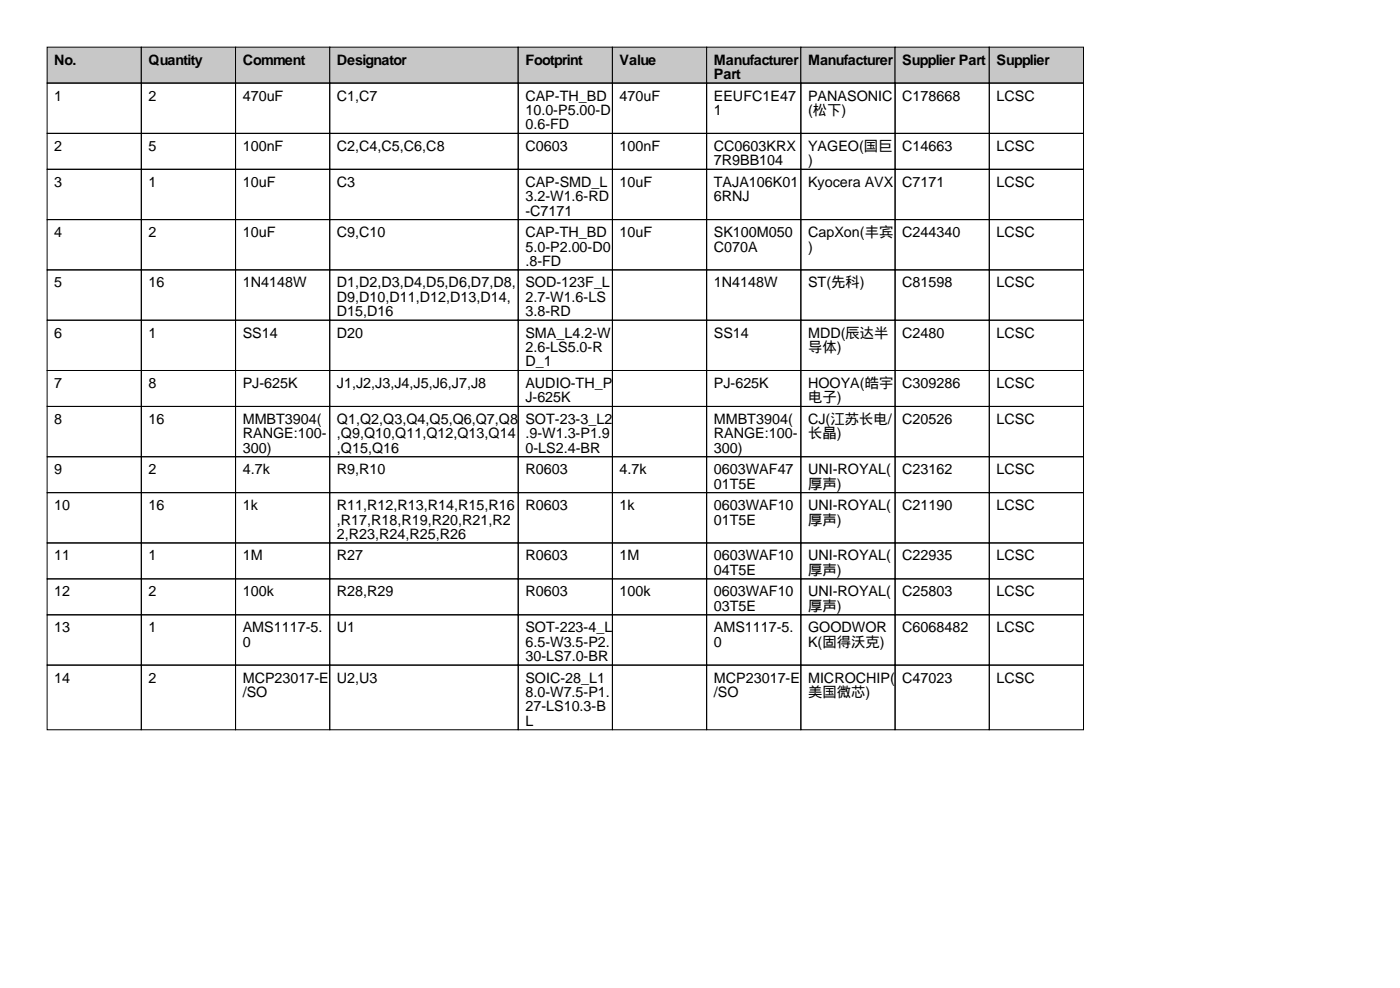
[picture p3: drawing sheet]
<svg xmlns="http://www.w3.org/2000/svg" width="297mm" height="210mm" viewBox="0 0 297 210" stroke-linecap="round" stroke-linejoin="round" font-family="sans-serif">
<defs><g id="words">
<g font-size="3">
<text x="11.5" y="13.7">No.</text>
<text x="31.5" y="13.7">Quantity</text>
<text x="51.5" y="13.7">Comment</text>
<text x="71.5" y="13.7">Designator</text>
<text x="111.5" y="13.7">Footprint</text>
<text x="131.5" y="13.7">Value</text>
<text x="151.5" y="13.7">Manufacturer</text>
<text x="151.5" y="16.8">Part</text>
<text x="171.5" y="13.7">Manufacturer</text>
<text x="191.5" y="13.7">Supplier Part</text>
<text x="211.5" y="13.7">Supplier</text>
<text x="11.5" y="21.3">1</text>
<text x="31.5" y="21.3">2</text>
<text x="51.5" y="21.3">470uF</text>
<text x="71.5" y="21.3">C1,C7</text>
<text x="111.5" y="21.3">CAP-TH_BD</text>
<text x="131.5" y="21.3">470uF</text>
<text x="151.5" y="21.3">EEUFC1E47</text>
<text x="171.5" y="21.3">PANASONIC</text>
<text x="191.5" y="21.3">C178668</text>
<text x="211.5" y="21.3">LCSC</text>
<text x="111.5" y="24.4">10.0-P5.00-D</text>
<text x="111.5" y="27.4">0.6-FD</text>
<text x="151.5" y="24.4">1</text>
<text x="171.5" y="24.4">(松下)</text>
<text x="11.5" y="32">2</text>
<text x="31.5" y="32">5</text>
<text x="51.5" y="32">100nF</text>
<text x="71.5" y="32">C2,C4,C5,C6,C8</text>
<text x="111.5" y="32">C0603</text>
<text x="131.5" y="32">100nF</text>
<text x="151.5" y="32">CC0603KRX</text>
<text x="151.5" y="35.1">7R9BB104</text>
<text x="171.5" y="32">YAGEO(国巨</text>
<text x="171.5" y="35.1">)</text>
<text x="191.5" y="32">C14663</text>
<text x="211.5" y="32">LCSC</text>
<text x="11.5" y="39.6">3</text>
<text x="31.5" y="39.6">1</text>
<text x="51.5" y="39.6">10uF</text>
<text x="71.5" y="39.6">C3</text>
<text x="111.5" y="39.6">CAP-SMD_L</text>
<text x="131.5" y="39.6">10uF</text>
<text x="151.5" y="39.6">TAJA106K01</text>
<text x="171.5" y="39.6">Kyocera AVX</text>
<text x="191.5" y="39.6">C7171</text>
<text x="211.5" y="39.6">LCSC</text>
<text x="111.5" y="42.7">3.2-W1.6-RD</text>
<text x="111.5" y="45.7">-C7171</text>
<text x="151.5" y="42.7">6RNJ</text>
<text x="11.5" y="50.3">4</text>
<text x="31.5" y="50.3">2</text>
<text x="51.5" y="50.3">10uF</text>
<text x="71.5" y="50.3">C9,C10</text>
<text x="111.5" y="50.3">CAP-TH_BD</text>
<text x="111.5" y="53.3">5.0-P2.00-D0</text>
<text x="131.5" y="50.3">10uF</text>
<text x="151.5" y="50.3">SK100M050</text>
<text x="151.5" y="53.3">C070A</text>
<text x="171.5" y="50.3">CapXon(丰宾</text>
<text x="171.5" y="53.3">)</text>
<text x="191.5" y="50.3">C244340</text>
<text x="211.5" y="50.3">LCSC</text>
<text x="111.5" y="56.4">.8-FD</text>
<text x="11.5" y="61">5</text>
<text x="31.5" y="61">16</text>
<text x="51.5" y="61">1N4148W</text>
<text x="71.5" y="61">D1,D2,D3,D4,D5,D6,D7,D8,</text>
<text x="71.5" y="64">D9,D10,D11,D12,D13,D14,</text>
<text x="111.5" y="61">SOD-123F_L</text>
<text x="111.5" y="64">2.7-W1.6-LS</text>
<text x="151.5" y="61">1N4148W</text>
<text x="171.5" y="61">ST(先科)</text>
<text x="191.5" y="61">C81598</text>
<text x="211.5" y="61">LCSC</text>
<text x="11.5" y="71.6">6</text>
<text x="31.5" y="71.6">1</text>
<text x="51.5" y="71.6">SS14</text>
<text x="71.5" y="67.1">D15,D16</text>
<text x="71.5" y="71.6">D20</text>
<text x="111.5" y="67.1">3.8-RD</text>
<text x="111.5" y="71.6">SMA_L4.2-W</text>
<text x="151.5" y="71.6">SS14</text>
<text x="171.5" y="71.6">MDD(辰达半</text>
<text x="191.5" y="71.6">C2480</text>
<text x="211.5" y="71.6">LCSC</text>
<text x="111.5" y="74.7">2.6-LS5.0-R</text>
<text x="111.5" y="77.7">D_1</text>
<text x="171.5" y="74.7">导体)</text>
<text x="11.5" y="82.3">7</text>
<text x="31.5" y="82.3">8</text>
<text x="51.5" y="82.3">PJ-625K</text>
<text x="71.5" y="82.3">J1,J2,J3,J4,J5,J6,J7,J8</text>
<text x="111.5" y="82.3">AUDIO-TH_P</text>
<text x="151.5" y="82.3">PJ-625K</text>
<text x="171.5" y="82.3">HOOYA(皓宇</text>
<text x="191.5" y="82.3">C309286</text>
<text x="211.5" y="82.3">LCSC</text>
<text x="11.5" y="89.9">8</text>
<text x="31.5" y="89.9">16</text>
<text x="51.5" y="89.9">MMBT3904(</text>
<text x="71.5" y="89.9">Q1,Q2,Q3,Q4,Q5,Q6,Q7,Q8</text>
<text x="111.5" y="85.3">J-625K</text>
<text x="111.5" y="89.9">SOT-23-3_L2</text>
<text x="151.5" y="89.9">MMBT3904(</text>
<text x="171.5" y="85.3">电子)</text>
<text x="171.5" y="89.9">CJ(江苏长电/</text>
<text x="191.5" y="89.9">C20526</text>
<text x="211.5" y="89.9">LCSC</text>
<text x="51.5" y="93">RANGE:100-</text>
<text x="71.5" y="93">,Q9,Q10,Q11,Q12,Q13,Q14</text>
<text x="111.5" y="93">.9-W1.3-P1.9</text>
<text x="151.5" y="93">RANGE:100-</text>
<text x="171.5" y="93">长晶)</text>
<text x="11.5" y="100.6">9</text>
<text x="31.5" y="100.6">2</text>
<text x="51.5" y="96">300)</text>
<text x="51.5" y="100.6">4.7k</text>
<text x="71.5" y="96">,Q15,Q16</text>
<text x="71.5" y="100.6">R9,R10</text>
<text x="111.5" y="96">0-LS2.4-BR</text>
<text x="111.5" y="100.6">R0603</text>
<text x="131.5" y="100.6">4.7k</text>
<text x="151.5" y="96">300)</text>
<text x="151.5" y="100.6">0603WAF47</text>
<text x="171.5" y="100.6">UNI-ROYAL(</text>
<text x="191.5" y="100.6">C23162</text>
<text x="211.5" y="100.6">LCSC</text>
<text x="151.5" y="103.6">01T5E</text>
<text x="171.5" y="103.6">厚声)</text>
<text x="11.5" y="108.2">10</text>
<text x="31.5" y="108.2">16</text>
<text x="51.5" y="108.2">1k</text>
<text x="71.5" y="108.2">R11,R12,R13,R14,R15,R16</text>
<text x="71.5" y="111.3">,R17,R18,R19,R20,R21,R2</text>
<text x="111.5" y="108.2">R0603</text>
<text x="131.5" y="108.2">1k</text>
<text x="151.5" y="108.2">0603WAF10</text>
<text x="151.5" y="111.3">01T5E</text>
<text x="171.5" y="108.2">UNI-ROYAL(</text>
<text x="171.5" y="111.3">厚声)</text>
<text x="191.5" y="108.2">C21190</text>
<text x="211.5" y="108.2">LCSC</text>
<text x="11.5" y="118.9">11</text>
<text x="31.5" y="118.9">1</text>
<text x="51.5" y="118.9">1M</text>
<text x="71.5" y="114.3">2,R23,R24,R25,R26</text>
<text x="71.5" y="118.9">R27</text>
<text x="111.5" y="118.9">R0603</text>
<text x="131.5" y="118.9">1M</text>
<text x="151.5" y="118.9">0603WAF10</text>
<text x="171.5" y="118.9">UNI-ROYAL(</text>
<text x="191.5" y="118.9">C22935</text>
<text x="211.5" y="118.9">LCSC</text>
<text x="151.5" y="121.9">04T5E</text>
<text x="171.5" y="121.9">厚声)</text>
<text x="11.5" y="126.5">12</text>
<text x="31.5" y="126.5">2</text>
<text x="51.5" y="126.5">100k</text>
<text x="71.5" y="126.5">R28,R29</text>
<text x="111.5" y="126.5">R0603</text>
<text x="131.5" y="126.5">100k</text>
<text x="151.5" y="126.5">0603WAF10</text>
<text x="151.5" y="129.5">03T5E</text>
<text x="171.5" y="126.5">UNI-ROYAL(</text>
<text x="171.5" y="129.5">厚声)</text>
<text x="191.5" y="126.5">C25803</text>
<text x="211.5" y="126.5">LCSC</text>
<text x="11.5" y="134.1">13</text>
<text x="31.5" y="134.1">1</text>
<text x="51.5" y="134.1">AMS1117-5.</text>
<text x="51.5" y="137.2">0</text>
<text x="71.5" y="134.1">U1</text>
<text x="111.5" y="134.1">SOT-223-4_L</text>
<text x="111.5" y="137.2">6.5-W3.5-P2.</text>
<text x="151.5" y="134.1">AMS1117-5.</text>
<text x="151.5" y="137.2">0</text>
<text x="171.5" y="134.1">GOODWOR</text>
<text x="171.5" y="137.2">K(固得沃克)</text>
<text x="191.5" y="134.1">C6068482</text>
<text x="211.5" y="134.1">LCSC</text>
<text x="111.5" y="140.2">30-LS7.0-BR</text>
<text x="11.5" y="144.8">14</text>
<text x="31.5" y="144.8">2</text>
<text x="51.5" y="144.8">MCP23017-E</text>
<text x="51.5" y="147.8">/SO</text>
<text x="71.5" y="144.8">U2,U3</text>
<text x="111.5" y="144.8">SOIC-28_L1</text>
<text x="111.5" y="147.8">8.0-W7.5-P1.</text>
<text x="151.5" y="144.8">MCP23017-E</text>
<text x="151.5" y="147.8">/SO</text>
<text x="171.5" y="144.8">MICROCHIP(</text>
<text x="171.5" y="147.8">美国微芯)</text>
<text x="191.5" y="144.8">C47023</text>
<text x="211.5" y="144.8">LCSC</text>
<text x="111.5" y="150.9">27-LS10.3-B</text>
<text x="111.5" y="153.9">L</text>
</g>
</g></defs>
<g fill="#c7c7c7" stroke="#000" stroke-width=".21">
<path d="M10 10h20v7.6h-20z"/>
<path d="M30 10h20v7.6h-20z"/>
<path d="M50 10h20v7.6h-20z"/>
<path d="M70 10h40v7.6h-40z"/>
<path d="M110 10h20v7.6h-20z"/>
<path d="M130 10h20v7.6h-20z"/>
<path d="M150 10h20v7.6h-20z"/>
<path d="M170 10h20v7.6h-20z"/>
<path d="M190 10h20v7.6h-20z"/>
<path d="M210 10h20v7.6h-20z"/>
</g>
<g fill="none" stroke="#000" stroke-width=".21">
<path d="M10 17.6h20v10.7h-20zM30 17.6h20v10.7h-20zM50 17.6h20v10.7h-20zM70 17.6h40v10.7h-40zM110 17.6h20v10.7h-20zM130 17.6h20v10.7h-20zM150 17.6h20v10.7h-20zM170 17.6h20v10.7h-20zM190 17.6h20v10.7h-20zM210 17.6h20v10.7h-20zM10 28.3h20v7.6h-20zM10 35.9h20v10.7h-20z"/>
<path d="M30 28.3h20v7.6h-20zM30 35.9h20v10.7h-20zM50 28.3h20v7.6h-20zM50 35.9h20v10.7h-20zM70 28.3h40v7.6h-40zM70 35.9h40v10.7h-40zM110 28.3h20v7.6h-20zM110 35.9h20v10.7h-20zM130 28.3h20v7.6h-20zM130 35.9h20v10.7h-20zM150 28.3h20v7.6h-20zM150 35.9h20v10.7h-20z"/>
<path d="M170 28.3h20v7.6h-20zM170 35.9h20v10.7h-20zM190 28.3h20v7.6h-20zM190 35.9h20v10.7h-20zM210 28.3h20v7.6h-20zM210 35.9h20v10.7h-20zM10 46.6h20v10.6h-20zM10 57.2h20v10.7h-20zM30 46.6h20v10.6h-20zM30 57.2h20v10.7h-20zM50 46.6h20v10.6h-20zM50 57.2h20v10.7h-20z"/>
<path d="M70 46.6h40v10.6h-40zM70 57.2h40v10.7h-40zM110 46.6h20v10.6h-20zM110 57.2h20v10.7h-20zM130 46.6h20v10.6h-20zM130 57.2h20v10.7h-20zM150 46.6h20v10.6h-20zM150 57.2h20v10.7h-20zM170 46.6h20v10.6h-20zM170 57.2h20v10.7h-20zM190 46.6h20v10.6h-20zM190 57.2h20v10.7h-20z"/>
<path d="M210 46.6h20v10.6h-20zM210 57.2h20v10.7h-20zM10 67.9h20v10.7h-20zM10 78.6h20v7.6h-20zM30 67.9h20v10.7h-20zM30 78.6h20v7.6h-20zM50 67.9h20v10.7h-20zM50 78.6h20v7.6h-20zM70 67.9h40v10.7h-40zM70 78.6h40v7.6h-40zM110 67.9h20v10.7h-20zM110 78.6h20v7.6h-20z"/>
<path d="M130 67.9h20v10.7h-20zM130 78.6h20v7.6h-20zM150 67.9h20v10.7h-20zM150 78.6h20v7.6h-20zM170 67.9h20v10.7h-20zM170 78.6h20v7.6h-20zM190 67.9h20v10.7h-20zM190 78.6h20v7.6h-20zM210 67.9h20v10.7h-20zM210 78.6h20v7.6h-20zM10 86.2h20v10.7h-20zM10 96.9h20v7.6h-20z"/>
<path d="M30 86.2h20v10.7h-20zM30 96.9h20v7.6h-20zM50 86.2h20v10.7h-20zM50 96.9h20v7.6h-20zM70 86.2h40v10.7h-40zM70 96.9h40v7.6h-40zM110 86.2h20v10.7h-20zM110 96.9h20v7.6h-20zM130 86.2h20v10.7h-20zM130 96.9h20v7.6h-20zM150 86.2h20v10.7h-20zM150 96.9h20v7.6h-20z"/>
<path d="M170 86.2h20v10.7h-20zM170 96.9h20v7.6h-20zM190 86.2h20v10.7h-20zM190 96.9h20v7.6h-20zM210 86.2h20v10.7h-20zM210 96.9h20v7.6h-20zM10 104.5h20v10.7h-20zM10 115.2h20v7.6h-20zM30 104.5h20v10.7h-20zM30 115.2h20v7.6h-20zM50 104.5h20v10.7h-20zM50 115.2h20v7.6h-20z"/>
<path d="M70 104.5h40v10.7h-40zM70 115.2h40v7.6h-40zM110 104.5h20v10.7h-20zM110 115.2h20v7.6h-20zM130 104.5h20v10.7h-20zM130 115.2h20v7.6h-20zM150 104.5h20v10.7h-20zM150 115.2h20v7.6h-20zM170 104.5h20v10.7h-20zM170 115.2h20v7.6h-20zM190 104.5h20v10.7h-20zM190 115.2h20v7.6h-20z"/>
<path d="M210 104.5h20v10.7h-20zM210 115.2h20v7.6h-20zM10 122.8h20v7.6h-20zM10 130.4h20v10.7h-20zM30 122.8h20v7.6h-20zM30 130.4h20v10.7h-20zM50 122.8h20v7.6h-20zM50 130.4h20v10.7h-20zM70 122.8h40v7.6h-40zM70 130.4h40v10.7h-40zM110 122.8h20v7.6h-20zM110 130.4h20v10.7h-20z"/>
<path d="M130 122.8h20v7.6h-20zM130 130.4h20v10.7h-20zM150 122.8h20v7.6h-20zM150 130.4h20v10.7h-20zM170 122.8h20v7.6h-20zM170 130.4h20v10.7h-20zM190 122.8h20v7.6h-20zM190 130.4h20v10.7h-20zM210 122.8h20v7.6h-20zM210 130.4h20v10.7h-20zM10 141.1h20v13.7h-20zM30 141.1h20v13.7h-20z"/>
<path d="M50 141.1h20v13.7h-20zM70 141.1h40v13.7h-40zM110 141.1h20v13.7h-20zM130 141.1h20v13.7h-20zM150 141.1h20v13.7h-20zM170 141.1h20v13.7h-20zM190 141.1h20v13.7h-20zM210 141.1h20v13.7h-20z"/>
</g>
<use href="#words"/>
</svg>
